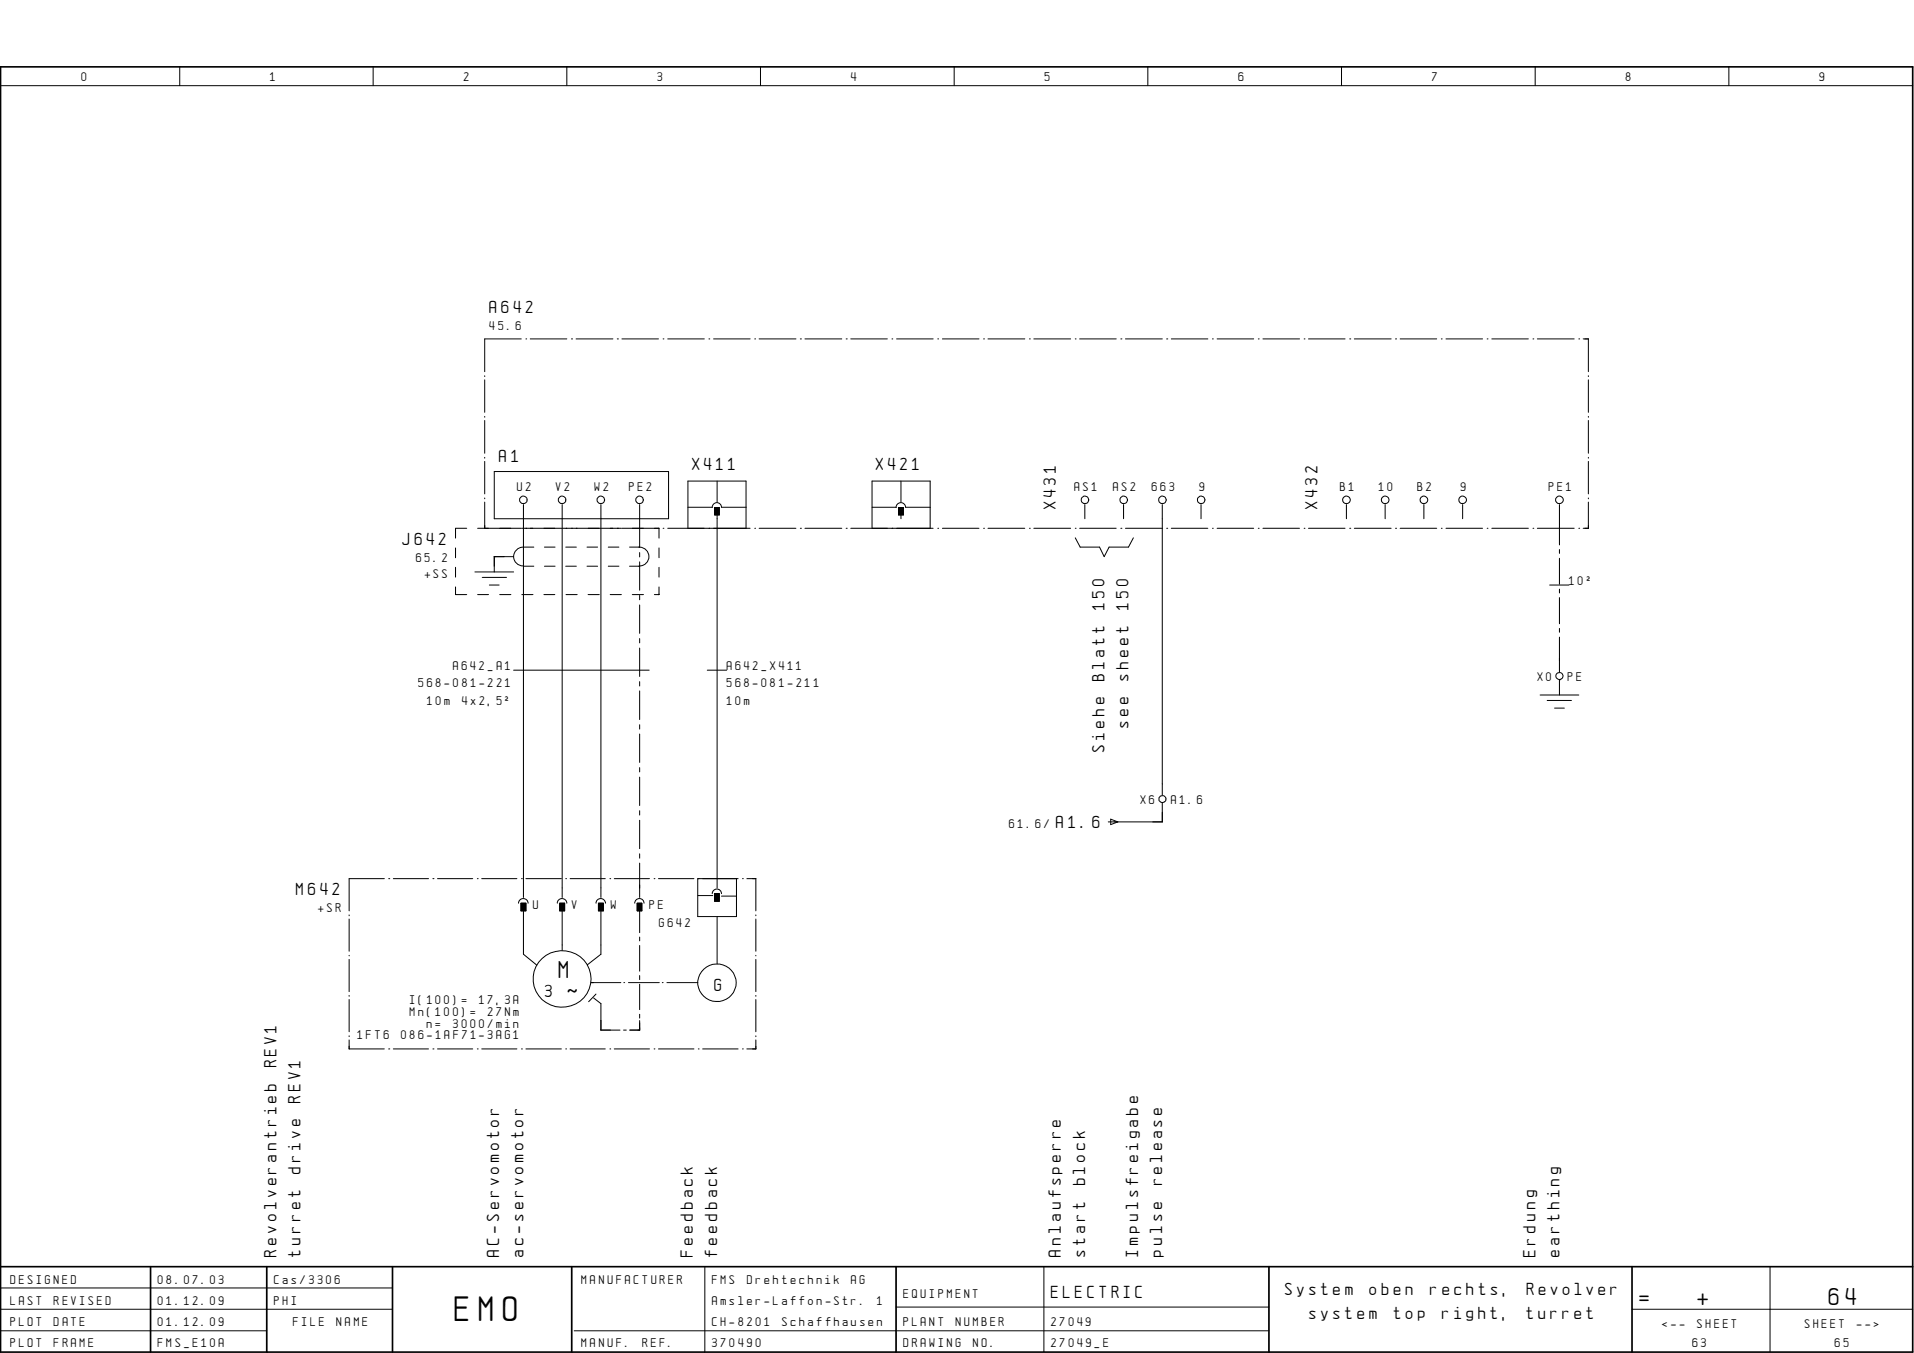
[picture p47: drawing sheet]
<svg xmlns="http://www.w3.org/2000/svg" width="297mm" height="210mm" viewBox="0 0 297 210" stroke-linecap="round" stroke-linejoin="round" font-family="sans-serif">
<defs><g id="words">
<text font-size="4.4" x="70.6" y="205">EMO</text>
<g font-size="3">
<text x="86.7" y="151.8">M</text>
<text x="88.1" y="156">~</text>
<text x="254.4" y="202.4">=</text>
<text x="263.4" y="202.4">+</text>
<text x="283.8" y="202.4">64</text>
</g>
<g font-size="2.2">
<text x="76" y="48.6">A642</text>
<text x="77.5" y="71.7">A1</text>
<text x="107.4" y="73">X411</text>
<text x="135.9" y="73">X421</text>
<text x="163.9" y="78.9" transform="rotate(-90 163.9 78.9)">X431</text>
<text x="204.5" y="78.9" transform="rotate(-90 204.5 78.9)">X432</text>
<text x="62.5" y="84.5">J642</text>
<text x="171.4" y="94.6" transform="rotate(-90 171.4 94.6)">150</text>
<text x="175.1" y="94.6" transform="rotate(-90 175.1 94.6)">150</text>
<text x="171.4" y="105.6" transform="rotate(-90 171.4 105.6)">Blatt</text>
<text x="175.1" y="105.6" transform="rotate(-90 175.1 105.6)">sheet</text>
<text x="175.1" y="112.9" transform="rotate(-90 175.1 112.9)">see</text>
<text x="171.4" y="116.6" transform="rotate(-90 171.4 116.6)">Siehe</text>
<text x="163.9" y="128.4">A1.6</text>
<text x="46" y="138.9">M642</text>
<text x="84.6" y="154.7">3</text>
<text x="110.9" y="153.8">G</text>
<text x="42.9" y="165.6" transform="rotate(-90 42.9 165.6)">REV1</text>
<text x="46.6" y="171.1" transform="rotate(-90 46.6 171.1)">REV1</text>
<text x="46.6" y="182.1" transform="rotate(-90 46.6 182.1)">drive</text>
<text x="168.4" y="183.9" transform="rotate(-90 168.4 183.9)">block</text>
<text x="180.4" y="183.9" transform="rotate(-90 180.4 183.9)">release</text>
<text x="42.9" y="194.9" transform="rotate(-90 42.9 194.9)">Revolverantrieb</text>
<text x="46.6" y="194.9" transform="rotate(-90 46.6 194.9)">turret</text>
<text x="77.5" y="194.9" transform="rotate(-90 77.5 194.9)">AC-Servomotor</text>
<text x="81.2" y="194.9" transform="rotate(-90 81.2 194.9)">ac-servomotor</text>
<text x="107.5" y="194.9" transform="rotate(-90 107.5 194.9)">Feedback</text>
<text x="111.3" y="194.9" transform="rotate(-90 111.3 194.9)">feedback</text>
<text x="164.6" y="194.9" transform="rotate(-90 164.6 194.9)">Anlaufsperre</text>
<text x="168.4" y="194.9" transform="rotate(-90 168.4 194.9)">start</text>
<text x="176.7" y="194.9" transform="rotate(-90 176.7 194.9)">Impulsfreigabe</text>
<text x="180.4" y="194.9" transform="rotate(-90 180.4 194.9)">pulse</text>
<text x="238.3" y="194.9" transform="rotate(-90 238.3 194.9)">Erdung</text>
<text x="242" y="194.9" transform="rotate(-90 242 194.9)">earthing</text>
<text x="163.1" y="201.3">ELECTRIC</text>
<text x="199.4" y="201">System</text>
<text x="212.6" y="201">oben</text>
<text x="222" y="201">rechts,</text>
<text x="236.9" y="201">Revolver</text>
<text x="203.2" y="204.6">system</text>
<text x="216.3" y="204.6">top</text>
<text x="223.8" y="204.6">right,</text>
<text x="236.9" y="204.6">turret</text>
</g>
<g font-size="1.6">
<text x="12.7" y="12.6">0</text>
<text x="41.9" y="12.6">1</text>
<text x="72" y="12.6">2</text>
<text x="102.1" y="12.6">3</text>
<text x="132.1" y="12.6">4</text>
<text x="162.1" y="12.6">5</text>
<text x="192.2" y="12.6">6</text>
<text x="222.2" y="12.6">7</text>
<text x="252.3" y="12.6">8</text>
<text x="282.4" y="12.6">9</text>
<text x="76" y="51.1">45.6</text>
<text x="80.3" y="76.1">U2</text>
<text x="86.3" y="76.1">V2</text>
<text x="92.3" y="76.1">W2</text>
<text x="97.6" y="76.1">PE2</text>
<text x="166.7" y="76.1">AS1</text>
<text x="172.8" y="76.1">AS2</text>
<text x="178.8" y="76.1">663</text>
<text x="186.2" y="76.1">9</text>
<text x="208" y="76.1">B1</text>
<text x="214" y="76.1">10</text>
<text x="220" y="76.1">B2</text>
<text x="226.7" y="76.1">9</text>
<text x="240.4" y="76.1">PE1</text>
<text x="64.6" y="87.1">65.2</text>
<text x="66" y="89.7">+SS</text>
<text x="243.5" y="90.8">10ý</text>
<text x="64.9" y="106.6">568-081-221</text>
<text x="70.3" y="104">A642_A1</text>
<text x="112.8" y="104">A642_X411</text>
<text x="112.8" y="106.6">568-081-211</text>
<text x="238.6" y="105.7">X0</text>
<text x="243.3" y="105.7">PE</text>
<text x="66.3" y="109.3">10m</text>
<text x="71.7" y="109.3">4x2,5ý</text>
<text x="112.8" y="109.3">10m</text>
<text x="177" y="124.8">X6</text>
<text x="181.7" y="124.8">A1.6</text>
<text x="156.6" y="128.4">61.6/</text>
<text x="49.4" y="141.5">+SR</text>
<text x="82.8" y="141">U</text>
<text x="88.8" y="141">V</text>
<text x="94.8" y="141">W</text>
<text x="100.8" y="141">PE</text>
<text x="102.3" y="143.9">G642</text>
<text x="63.6" y="155.7">I(100)=</text>
<text x="74.4" y="155.7">17,3A</text>
<text x="55.5" y="161.2">1FT6</text>
<text x="62.3" y="161.2">086-1AF71-3AG1</text>
<text x="63.6" y="157.6">Mn(100)=</text>
<text x="66.2" y="159.4">n=</text>
<text x="70.3" y="159.4">3000/min</text>
<text x="75.7" y="157.6">27Nm</text>
<text x="1.6" y="199.1">DESIGNED</text>
<text x="1.6" y="202.4">LAST</text>
<text x="8.4" y="202.4">REVISED</text>
<text x="24.5" y="199.1">08.07.03</text>
<text x="24.5" y="202.4">01.12.09</text>
<text x="42.5" y="199.1">Cas/3306</text>
<text x="42.5" y="202.4">PHI</text>
<text x="90.3" y="199.1">MANUFACTURER</text>
<text x="110.5" y="202.4">Amsler-Laffon-Str.</text>
<text x="110.5" y="199.1">FMS</text>
<text x="115.9" y="199.1">Drehtechnik</text>
<text x="132.1" y="199.1">AG</text>
<text x="136.1" y="202.4">1</text>
<text x="140.2" y="201.3">EQUIPMENT</text>
<text x="1.6" y="205.7">PLOT</text>
<text x="1.6" y="209">PLOT</text>
<text x="8.4" y="205.7">DATE</text>
<text x="8.4" y="209">FRAME</text>
<text x="24.5" y="205.7">01.12.09</text>
<text x="24.5" y="209">FMS_E10A</text>
<text x="45.5" y="205.7">FILE</text>
<text x="52.2" y="205.7">NAME</text>
<text x="90.3" y="209">MANUF.</text>
<text x="99.7" y="209">REF.</text>
<text x="110.5" y="209">370490</text>
<text x="110.5" y="205.7">CH-8201</text>
<text x="121.4" y="205.7">Schaffhausen</text>
<text x="140.2" y="205.7">PLANT</text>
<text x="140.2" y="209">DRAWING</text>
<text x="148.3" y="205.7">NUMBER</text>
<text x="151" y="209">NO.</text>
<text x="163.1" y="205.7">27049</text>
<text x="163.1" y="209">27049_E</text>
<text x="258" y="206.1">&lt;--</text>
<text x="262.7" y="209">63</text>
<text x="263.4" y="206.1">SHEET</text>
<text x="280.1" y="206.1">SHEET</text>
<text x="284.8" y="209">65</text>
<text x="288.2" y="206.1">--&gt;</text>
</g>
</g></defs>
<g fill="none" stroke="#000" stroke-width=".16">
<path d="M.1 13.3h296.7M27.9 10.4v2.9M57.9 10.4v2.9M88 10.4v2.9M118 10.4v2.9M148.1 10.4v2.9M178.1 10.4v2.9M208.2 10.4v2.9M238.2 10.4v2.9M268.3 10.4v2.9M75.2 58.3v.1M75.2 58.9v5.1"/>
<path d="M80.9 52.6h-5.7v5.1M81.6 52.6h.1M82.3 52.6h5.7M88.7 52.6h.2M89.4 52.6h5.7M95.8 52.6h.2M96.5 52.6h5.7M102.9 52.6h.1M103.6 52.6h5.7M110 52.6h.1M110.7 52.6h5.7M117.1 52.6h.2"/>
<path d="M117.8 52.6h5.7M124.2 52.6h.2M124.9 52.6h5.7M131.3 52.6h.2M132 52.6h5.7M138.4 52.6h.2M139.1 52.6h5.7M145.5 52.6h.2M146.3 52.6h5.6M152.7 52.6h.1M153.3 52.6h5.7M159.8 52.6h.1"/>
<path d="M160.4 52.6h5.8M166.9 52.6h.1M167.6 52.6h5.6M173.9 52.6h.2M174.7 52.6h5.7M181.1 52.6h.1M181.8 52.6h5.6M188.2 52.6h.1M188.9 52.6h5.7M195.3 52.6h.1M196 52.6h5.7M202.4 52.6h.1"/>
<path d="M203.1 52.6h5.6M209.5 52.6h.1M210.2 52.6h5.7M216.6 52.6h.1M217.3 52.6h5.7M223.7 52.6h.1M224.4 52.6h5.7M230.8 52.6h.1M231.5 52.6h5.7M237.9 52.6h.1M238.6 52.6h5.7M245 52.6h.1"/>
<path d="M245.7 52.6h.8v5.1M246.5 58.3v.1M246.5 58.9v5.1M75.2 64.6v.1M75.2 65.2v5.1M75.2 71v.1M75.2 71.6v5M75.2 77.3v.1M75.2 77.9v4.1M76.7 73.2h27.1v7.3h-27.1zM81.2 78.3v60.9M87.2 78.3v60.9"/>
<path d="M93.3 78.3v60.9M99.3 78.3v6.6M106.8 78.7h3.7M110.5 78.7a.72 .72 0 0 1 .7-.7 .72 .72 0 0 1 .8 .7M110.9 78.7h.7v1.2h-.7zM111.3 74.6v3.3M111.3 79.9v57.9M112.1 78.7h3.7M135.3 78.7h3.8M139.1 78.7a.74 .74 0 0 1 .7-.7 .74 .74 0 0 1 .7 .7M139.4 78.7h.8v1.2h-.8zM139.8 74.6v3.3"/>
<path d="M139.8 79.9v.6M140.6 78.7h3.8M168.4 78.3v2.2M174.4 78.3v2.2M180.4 78.3v45.1M186.4 78.3v2.2M209 78.3v2.2M215 78.3v2.2M221 78.3v2.2M227 78.3v2.2M242 78.3v6.2M246.5 77.9v4.1h-.8"/>
<path d="M246.5 64.6v.1M246.5 65.2v5.1M246.5 71v.1M246.5 71.6v5M246.5 77.3v.1M70.7 85v1.5M70.7 88v1.5M70.7 91.1v1.1h1.7M72.4 82h-1.7v1.5M73.7 88.7h6M74.1 92.2h1.7M74.1 82h6.8"/>
<path d="M74.8 89.6h3.8M75.9 90.8h1.6M76.7 86.4h.1M76.7 86.4h3M76.7 86.4v2.3M77.6 92.2h1.7M81 92.2h1.7M81 82h15.4M81.2 87.8h1.6M82.8 84.9h-1.6a1.46 1.46 0 0 0-1.5 1.4 1.46 1.46 0 0 0 1.5 1.5M84.4 92.2h1.7M84.5 87.8h1.6"/>
<path d="M84.5 84.9h1.6M87.8 87.8h1.6M87.8 84.9h1.6M87.8 92.2h1.8M91.1 87.8h1.6M91.1 84.9h1.6M91.3 92.2h1.7M94.4 87.8h1.7M94.4 84.9h1.7M94.7 92.2h1.7M96.5 82h5.8v1.5M97.7 84.9h1.6a1.46 1.46 0 0 1 1.4 1.4 1.46 1.46 0 0 1-1.4 1.5"/>
<path d="M97.7 87.8h1.6M98.1 92.2h1.8M99.3 85.7v.7M99.3 87.2v4.4M99.3 92.4v.6M99.3 93.9v4.4M99.3 99.1v.6M102.3 91.1v1.1h-.7M102.3 85v1.5M102.3 88v1.5M102.9 82h.1M103.6 82h12.8"/>
<path d="M106.8 82v-7.4h9v7.4M117.1 82h.2M117.8 82h5.7M124.2 82h.2M124.9 82h5.7M131.3 82h.2M132 82h12.8M135.3 82v-7.4h9.1v7.4M145.5 82h.2M146.3 82h5.6M152.7 82h.1M153.3 82h5.7"/>
<path d="M159.8 82h.1M160.4 82h5.8M166.9 82h.1M166.9 83.4l.7 1.5h3l.8 1.5 .7-1.5h3l.8-1.5M167.6 82h5.6M173.9 82h.2M174.7 82h5.7M181.1 82h.1M181.8 82h5.6M188.2 82h.1M188.9 82h5.7M195.3 82h.1"/>
<path d="M196 82h5.7M202.4 82h.1M203.1 82h5.6M209.5 82h.1M210.2 82h5.7M216.6 82h.1M217.3 82h5.7M223.7 82h.1M224.4 82h5.7M230.8 82h.1M231.5 82h5.7M237.9 82h.1"/>
<path d="M238.6 82h5.7M240.5 90.8h3M242 85.3v.6M242 86.6v4M242 91.4v.6M242 92.7v4.1M242 97.5v.6M242 98.8v5.5M245 82h.1M79.7 104h21M99.3 100.5v4.4M99.3 105.7v.7"/>
<path d="M99.3 107.2v4.4M99.3 112.4v.7M99.3 113.9v4.4M99.3 119.1v.7M109.8 104h3M239 107.8h6M240.1 108.7h3.8M241.3 109.9h1.5M242 105.5h.1M242 105.5v2.3M59.6 136.3h-5.4v5M60.3 136.3h.2"/>
<path d="M61 136.3h5.5M67.2 136.3h.1M67.9 136.3h5.5M74.1 136.3h.1M74.8 136.3h5.4M80.9 136.3h.2M81.6 136.3h5.5M87.8 136.3h.1M88.5 136.3h5.4M94.7 136.3h.1M95.3 136.3h5.5M99.3 120.6v4.4"/>
<path d="M99.3 125.8v.6M99.3 127.3v4.4M99.3 132.5v.6M99.3 133.9v5.3M101.5 136.3h.1M102.2 136.3h5.5M108.3 138.9h2.3M110.5 138.6a.72 .72 0 0 1 .7-.7 .72 .72 0 0 1 .8 .7M110.9 138.6h.7v1.2h-.7zM112 139h2.3M114.3 136.3v5.9h-6v-5.9h6.3M115.2 136.3h.2"/>
<path d="M115.9 136.3h1.4v5M172.4 127.1l1.1 .4-1.1 .4zM180.1 123.5a.56 .56 0 0 1 .7 .1 .56 .56 0 0 1 0 .7 .59 .59 0 0 1-.9-.1v-.5zM180.4 124.5v3h-8.4M54.2 141.9v.2M54.2 142.6v5M54.2 148.2v.1M54.2 148.8v5M54.2 154.4v.2M54.2 155.1v5M80.5 140.1a.74 .74 0 0 1 .7-.7 .74 .74 0 0 1 .8 .7M80.9 140.1h.7v1.2h-.7z"/>
<path d="M81.2 140.7v7.3l2.1 1.7M84.1 148.7a4.5 4.5 0 0 1 6.2-.1 4.5 4.5 0 0 1 .3 6.2 4.5 4.5 0 0 1-6.1 .6 4.5 4.5 0 0 1-.9-6.1zM86.5 140.1a.74 .74 0 0 1 .7-.7 .74 .74 0 0 1 .8 .7M86.9 140.1h.7v1.2h-.7zM87.2 140.7v6.7M91.7 152.4h4.6M92.1 154.8l1.2 .9v4.1h2.9M92.5 140.1a.74 .74 0 0 1 .7-.7 .74 .74 0 0 1 .8 .7M92.5 154.2l-1.1 1.2M92.9 140.1h.7v1.2h-.7zM93.3 140.7v7.3l-2.2 1.7M96.8 159.8h.4"/>
<path d="M96.8 152.4h.1M97.5 152.4h4.8M98.5 140.1a.72 .72 0 0 1 .7-.7 .72 .72 0 0 1 .7 .7M98.9 140.1h.7v1.2h-.7zM99.3 140.7v4M99.3 145.4v.6M99.3 146.7v4M99.3 151.3v.7M99.3 152.7v3.9M99.3 157.4v.5M99.3 158.3v1.5h-1.6M102.8 152.4h.1"/>
<path d="M103.5 152.4h4.8M109.2 150.4a2.96 2.96 0 0 1 4.3 .1 2.96 2.96 0 0 1-.4 4.3 2.96 2.96 0 0 1-4.2-.6 2.77 2.77 0 0 1 .3-3.8zM111.3 142.2v7.3M117.3 141.9v.2M117.3 142.6v5M117.3 148.2v.1M117.3 148.8v5M117.3 154.4v.2M117.3 155.1v5M54.2 160.7v.1M54.2 161.3v1.4h5.4M60.3 162.7h.2"/>
<path d="M61 162.7h5.5M67.2 162.7h.1M67.9 162.7h5.5M74.1 162.7h.1M74.8 162.7h5.4M80.9 162.7h.2M81.6 162.7h5.5M87.8 162.7h.1M88.5 162.7h5.4M94.7 162.7h.1M95.3 162.7h5.5M101.5 162.7h.1"/>
<path d="M102.2 162.7h5.5M108.4 162.7h.1M109 162.7h5.6M115.2 162.7h.2M117.3 161.3v1.4h-1.4M117.3 160.7v.1M.1 199.8h60.8M109.4 196.5v13.3M162 196.5v13.3M274.7 196.5v13.3M.1 203.1h60.8M.1 206.5h41.3"/>
<path d="M89.1 206.5h107.8M139.1 202.8h57.8M253.3 203.1h43.5"/>
<circle cx="81.2" cy="77.5" r=".59"/>
<circle cx="87.2" cy="77.5" r=".59"/>
<circle cx="93.3" cy="77.5" r=".6"/>
<circle cx="99.3" cy="77.5" r=".6"/>
<circle cx="168.4" cy="77.5" r=".6"/>
<circle cx="174.4" cy="77.5" r=".6"/>
<circle cx="180.4" cy="77.5" r=".6"/>
<circle cx="186.4" cy="77.5" r=".6"/>
<circle cx="209" cy="77.6" r=".59"/>
<circle cx="215" cy="77.6" r=".59"/>
<circle cx="221" cy="77.6" r=".59"/>
<circle cx="227" cy="77.6" r=".59"/>
<circle cx="242" cy="77.5" r=".59"/>
<circle cx="242" cy="104.9" r=".55"/>
</g>
<path d="M.1 10.4h296.7v199.4h-296.7zM.1 196.5h296.7M23.4 196.5v13.3M41.4 196.5v13.3M60.9 196.5v13.3M88.7 196.5v13.3M139.1 196.5v13.3M196.9 196.5v13.3M253.3 196.5v13.3" fill="none" stroke="#000" stroke-width=".26"/>
<path d="M110.9 78.7h.7v1.2h-.7zM139.4 78.7h.8v1.2h-.8zM110.9 138.6h.7v1.2h-.7zM80.9 140.1h.7v1.2h-.7zM86.9 140.1h.7v1.2h-.7zM92.9 140.1h.7v1.2h-.7zM98.9 140.1h.7v1.2h-.7z" fill="#000"/>
<use href="#words"/>
</svg>
